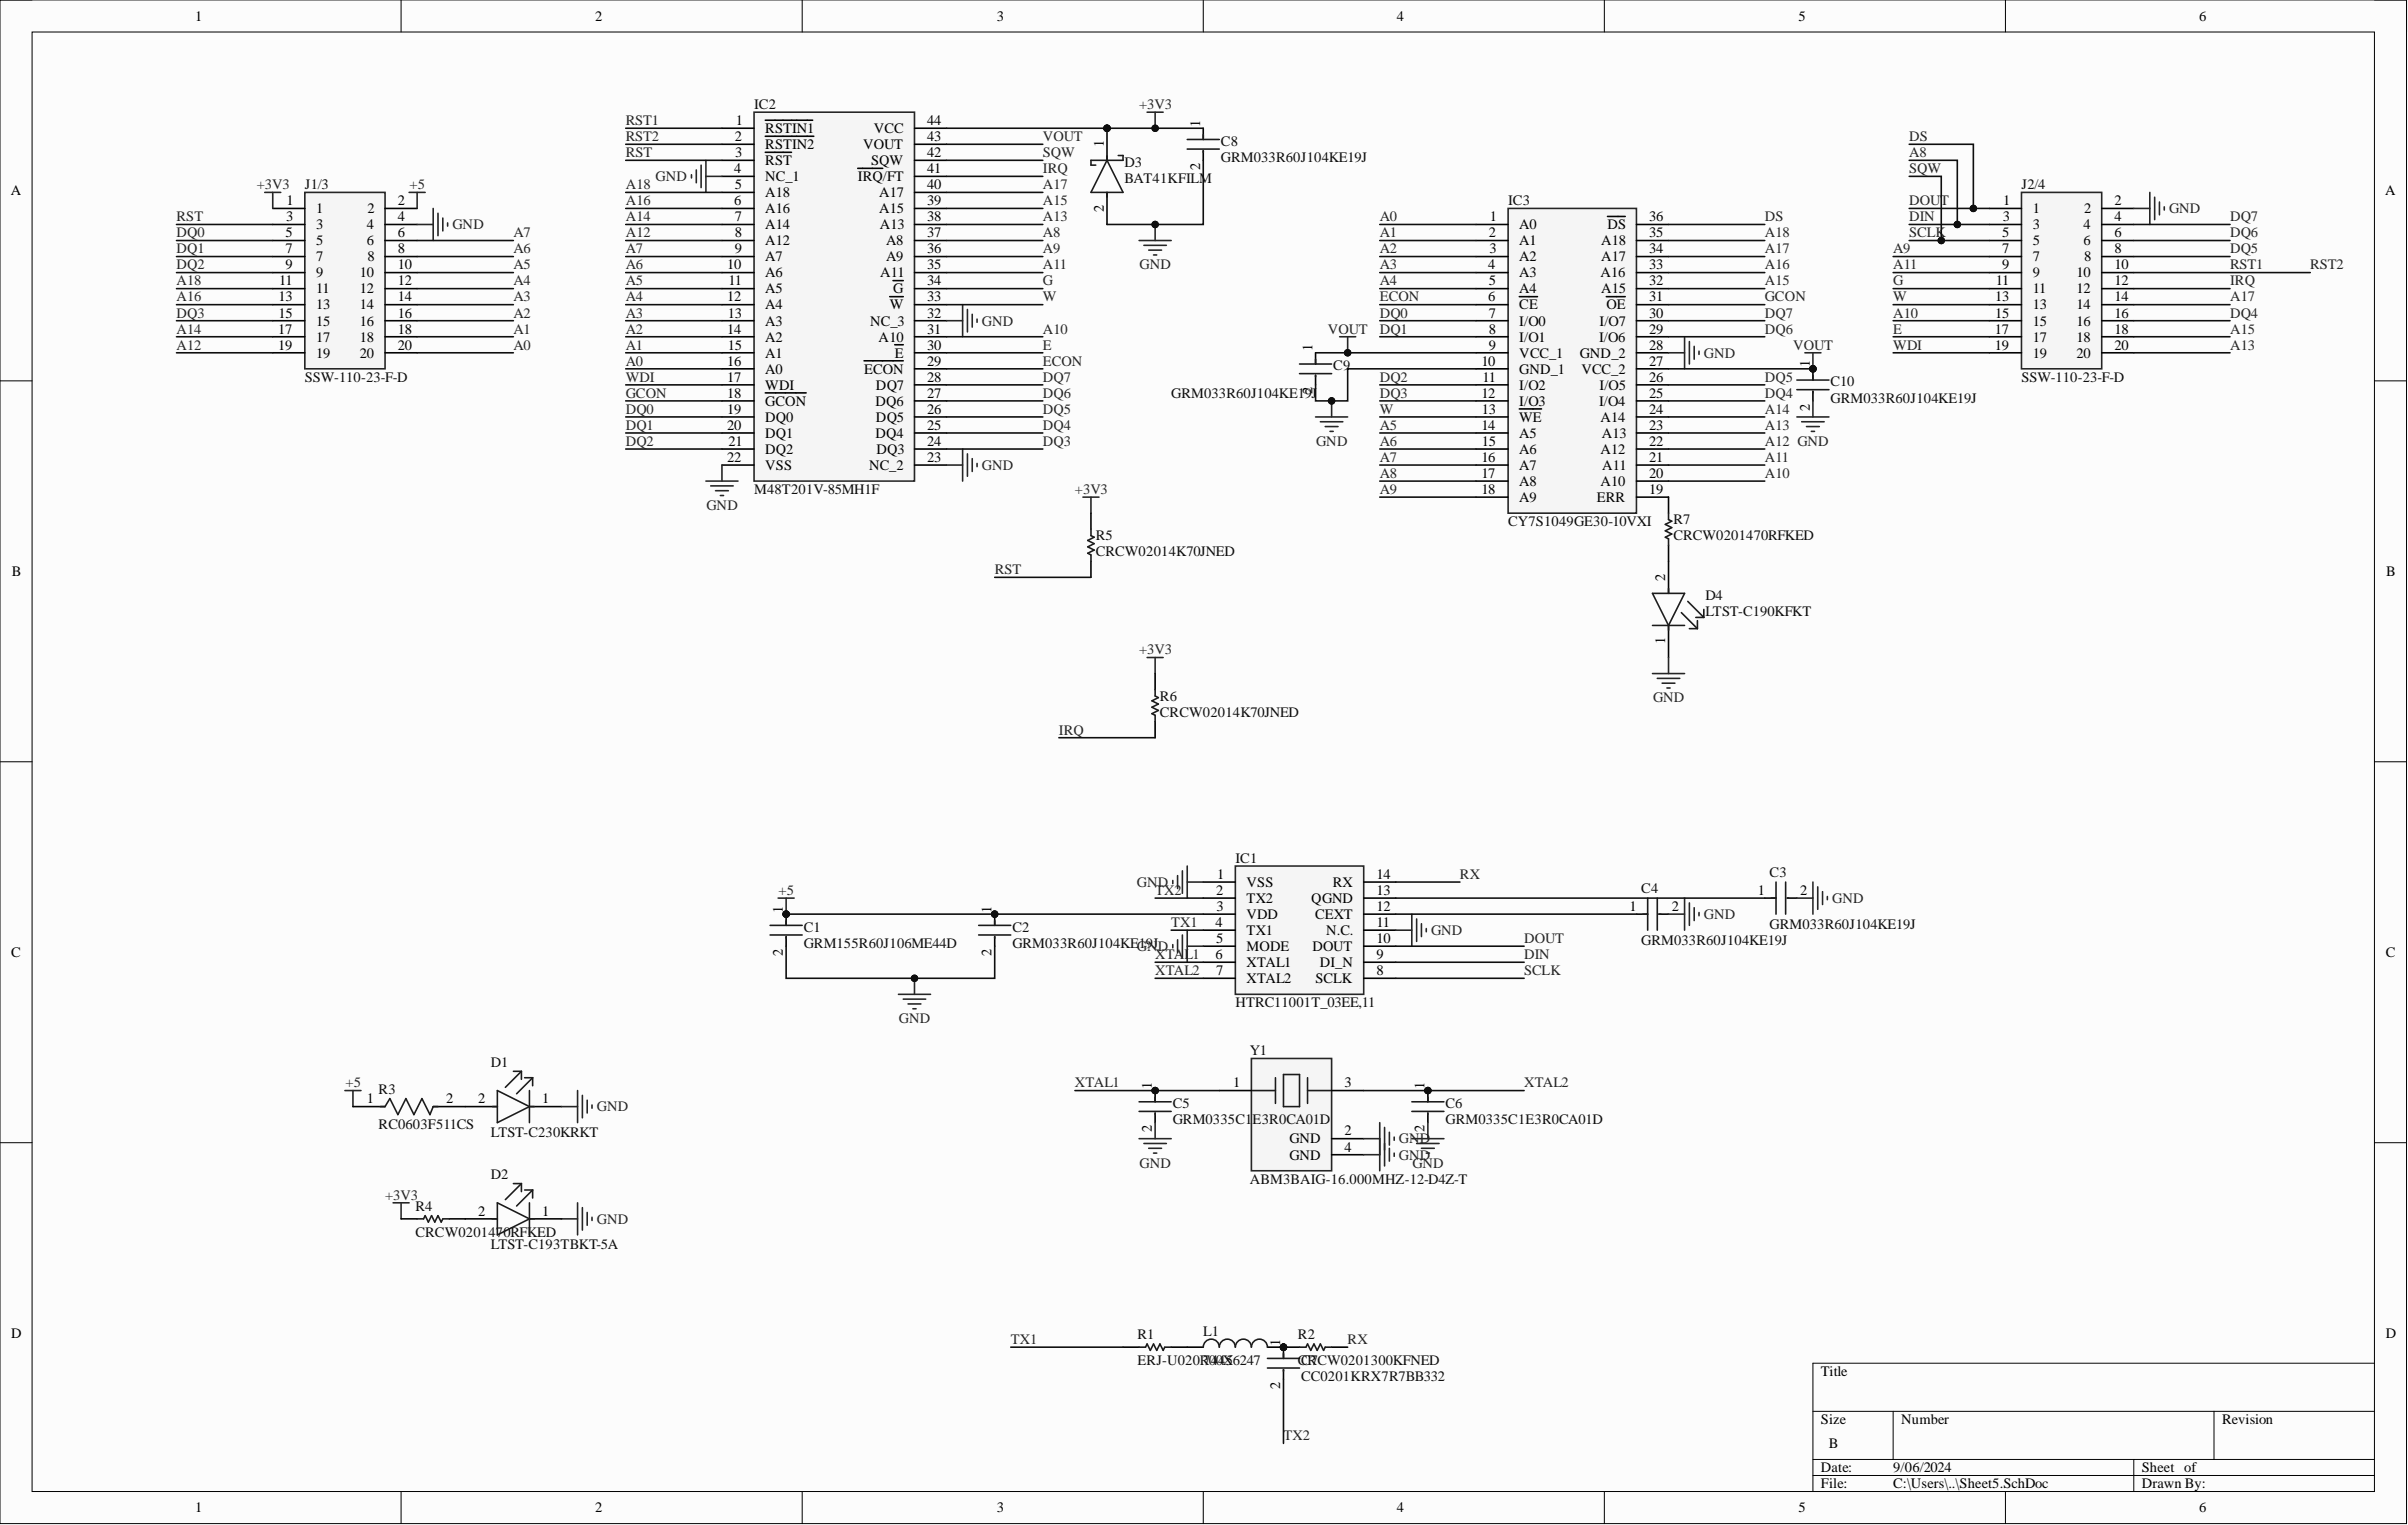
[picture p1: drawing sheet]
<svg xmlns="http://www.w3.org/2000/svg" width="381mm" height="241mm" viewBox="0 0 381 241" stroke-linecap="round" stroke-linejoin="round" font-family="sans-serif">
<defs><g id="words">
<g font-size="2.3">
<text x="30.9" y="3.3">1</text>
<text x="94.2" y="3.3">2</text>
<text x="157.7" y="3.3">3</text>
<text x="221" y="3.3">4</text>
<text x="284.6" y="3.3">5</text>
<text x="347.9" y="3.3">6</text>
<text x="116.3" y="22.3">2</text>
<text x="116.4" y="19.8">1</text>
<text x="121.1" y="21.1">RSTIN1</text>
<text x="121.1" y="23.6">RSTIN2</text>
<text x="136.6" y="23.6">VOUT</text>
<text x="138.3" y="21.1">VCC</text>
<text x="146.7" y="19.8">44</text>
<text x="146.7" y="22.3">43</text>
<text x="174.6" y="23.3" transform="rotate(-90 174.6 23.3)">1</text>
<text x="189.9" y="20" transform="rotate(-90 189.9 20)">1</text>
<text x="116.2" y="27.4">4</text>
<text x="116.3" y="29.9">5</text>
<text x="116.3" y="24.9">3</text>
<text x="121.1" y="26.1">RST</text>
<text x="121.1" y="28.7">NC_1</text>
<text x="135.7" y="28.7">IRQ/FT</text>
<text x="137.8" y="26.1">SQW</text>
<text x="146.7" y="24.9">42</text>
<text x="146.7" y="27.4">41</text>
<text x="146.7" y="29.9">40</text>
<text x="189.9" y="26.9" transform="rotate(-90 189.9 26.9)">2</text>
<text x="1.7" y="30.9">A</text>
<text x="45.3" y="35">3</text>
<text x="45.4" y="32.5">1</text>
<text x="50" y="33.7">1</text>
<text x="58.1" y="33.7">2</text>
<text x="63" y="32.5">2</text>
<text x="63" y="35">4</text>
<text x="116.2" y="32.5">6</text>
<text x="116.3" y="35">7</text>
<text x="121.1" y="31.2">A18</text>
<text x="121.1" y="33.7">A16</text>
<text x="139.1" y="31.2">A17</text>
<text x="139.1" y="33.7">A15</text>
<text x="146.7" y="32.5">39</text>
<text x="146.7" y="35">38</text>
<text x="174.6" y="33.5" transform="rotate(-90 174.6 33.5)">2</text>
<text x="235.7" y="35">1</text>
<text x="261" y="35">36</text>
<text x="316.9" y="35">3</text>
<text x="317" y="32.5">1</text>
<text x="321.6" y="33.7">1</text>
<text x="329.7" y="33.7">2</text>
<text x="334.6" y="32.5">2</text>
<text x="334.6" y="35">4</text>
<text x="377.4" y="30.9">A</text>
<text x="45.2" y="37.5">5</text>
<text x="45.2" y="40.1">7</text>
<text x="50" y="36.3">3</text>
<text x="50" y="38.8">5</text>
<text x="50" y="41.4">7</text>
<text x="58" y="36.3">4</text>
<text x="58" y="38.8">6</text>
<text x="58.1" y="41.4">8</text>
<text x="63" y="37.5">6</text>
<text x="63" y="40.1">8</text>
<text x="116.3" y="37.5">8</text>
<text x="116.3" y="40.1">9</text>
<text x="121.1" y="36.3">A14</text>
<text x="121.1" y="38.8">A12</text>
<text x="121.1" y="41.4">A7</text>
<text x="139.2" y="36.3">A13</text>
<text x="140.2" y="38.8">A8</text>
<text x="140.2" y="41.4">A9</text>
<text x="146.7" y="37.5">37</text>
<text x="146.7" y="40.1">36</text>
<text x="235.6" y="37.5">2</text>
<text x="235.7" y="40.1">3</text>
<text x="240.4" y="36.3">A0</text>
<text x="240.4" y="38.8">A1</text>
<text x="240.4" y="41.4">A2</text>
<text x="253.3" y="41.4">A17</text>
<text x="253.3" y="38.8">A18</text>
<text x="254.4" y="36.3">DS</text>
<text x="261" y="40.1">34</text>
<text x="261" y="37.5">35</text>
<text x="316.8" y="37.5">5</text>
<text x="316.8" y="40.1">7</text>
<text x="321.6" y="36.3">3</text>
<text x="321.6" y="38.8">5</text>
<text x="321.6" y="41.4">7</text>
<text x="329.7" y="36.3">4</text>
<text x="329.7" y="38.8">6</text>
<text x="329.7" y="41.4">8</text>
<text x="334.6" y="37.5">6</text>
<text x="334.6" y="40.1">8</text>
<text x="44.1" y="47.7">13</text>
<text x="44.2" y="45.2">11</text>
<text x="45.2" y="42.6">9</text>
<text x="50" y="43.9">9</text>
<text x="50" y="46.4">11</text>
<text x="56.9" y="43.9">10</text>
<text x="56.9" y="46.4">12</text>
<text x="63" y="42.6">10</text>
<text x="63" y="45.2">12</text>
<text x="63" y="47.7">14</text>
<text x="115.1" y="42.6">10</text>
<text x="115.1" y="47.7">12</text>
<text x="115.2" y="45.2">11</text>
<text x="121.1" y="43.9">A6</text>
<text x="121.1" y="46.4">A5</text>
<text x="139.3" y="43.9">A11</text>
<text x="141.3" y="46.4">G</text>
<text x="146.7" y="42.6">35</text>
<text x="146.7" y="45.2">34</text>
<text x="146.7" y="47.7">33</text>
<text x="235.5" y="42.6">4</text>
<text x="235.5" y="47.7">6</text>
<text x="235.6" y="45.2">5</text>
<text x="240.4" y="43.9">A3</text>
<text x="240.4" y="46.4">A4</text>
<text x="253.3" y="43.9">A16</text>
<text x="253.3" y="46.4">A15</text>
<text x="261" y="47.7">31</text>
<text x="261" y="45.2">32</text>
<text x="261" y="42.6">33</text>
<text x="315.7" y="47.7">13</text>
<text x="315.8" y="45.2">11</text>
<text x="316.8" y="42.6">9</text>
<text x="321.6" y="43.9">9</text>
<text x="321.6" y="46.4">11</text>
<text x="328.6" y="43.9">10</text>
<text x="328.6" y="46.4">12</text>
<text x="334.6" y="42.6">10</text>
<text x="334.6" y="45.2">12</text>
<text x="334.6" y="47.7">14</text>
<text x="44" y="52.8">17</text>
<text x="44.1" y="50.2">15</text>
<text x="50" y="49">13</text>
<text x="50" y="51.5">15</text>
<text x="56.9" y="49">14</text>
<text x="56.9" y="51.5">16</text>
<text x="63" y="50.2">16</text>
<text x="63" y="52.8">18</text>
<text x="115.1" y="52.8">14</text>
<text x="115.2" y="50.2">13</text>
<text x="121.1" y="49">A4</text>
<text x="121.1" y="51.5">A3</text>
<text x="137.7" y="51.5">NC_3</text>
<text x="140.8" y="49">W</text>
<text x="146.7" y="50.2">32</text>
<text x="146.7" y="52.8">31</text>
<text x="235.6" y="50.2">7</text>
<text x="235.6" y="52.8">8</text>
<text x="240.4" y="49">CE</text>
<text x="240.4" y="51.5">I/O0</text>
<text x="253.1" y="51.5">I/O7</text>
<text x="254.2" y="49">OE</text>
<text x="261" y="52.8">29</text>
<text x="261" y="50.2">30</text>
<text x="315.6" y="52.8">17</text>
<text x="315.7" y="50.2">15</text>
<text x="321.6" y="49">13</text>
<text x="321.6" y="51.5">15</text>
<text x="328.6" y="49">14</text>
<text x="328.6" y="51.5">16</text>
<text x="334.6" y="50.2">16</text>
<text x="334.6" y="52.8">18</text>
<text x="44" y="55.3">19</text>
<text x="50" y="54">17</text>
<text x="50" y="56.6">19</text>
<text x="56.9" y="54">18</text>
<text x="56.9" y="56.6">20</text>
<text x="63" y="55.3">20</text>
<text x="115.1" y="57.9">16</text>
<text x="115.2" y="55.3">15</text>
<text x="121.1" y="54">A2</text>
<text x="121.1" y="56.6">A1</text>
<text x="121.1" y="59.1">A0</text>
<text x="136.7" y="59.1">ECON</text>
<text x="139" y="54">A10</text>
<text x="141.6" y="56.6">E</text>
<text x="146.7" y="55.3">30</text>
<text x="146.7" y="57.9">29</text>
<text x="207.6" y="55.6" transform="rotate(-90 207.6 55.6)">1</text>
<text x="234.4" y="57.9">10</text>
<text x="235.6" y="55.3">9</text>
<text x="240.4" y="54">I/O1</text>
<text x="240.4" y="56.6">VCC_1</text>
<text x="240.4" y="59.1">GND_1</text>
<text x="250" y="56.6">GND_2</text>
<text x="250.2" y="59.1">VCC_2</text>
<text x="253" y="54">I/O6</text>
<text x="261" y="57.9">27</text>
<text x="261" y="55.3">28</text>
<text x="286.3" y="58.1" transform="rotate(-90 286.3 58.1)">1</text>
<text x="315.6" y="55.3">19</text>
<text x="321.6" y="54">17</text>
<text x="321.6" y="56.6">19</text>
<text x="328.6" y="54">18</text>
<text x="328.6" y="56.6">20</text>
<text x="334.6" y="55.3">20</text>
<text x="115.1" y="60.4">17</text>
<text x="115.1" y="62.9">18</text>
<text x="115.1" y="65.5">19</text>
<text x="121.1" y="61.7">WDI</text>
<text x="121.1" y="64.2">GCON</text>
<text x="138.5" y="64.2">DQ6</text>
<text x="138.6" y="61.7">DQ7</text>
<text x="146.7" y="60.4">28</text>
<text x="146.7" y="62.9">27</text>
<text x="146.7" y="65.5">26</text>
<text x="207.6" y="62.4" transform="rotate(-90 207.6 62.4)">2</text>
<text x="234.4" y="62.9">12</text>
<text x="234.5" y="65.5">13</text>
<text x="234.6" y="60.4">11</text>
<text x="240.4" y="61.7">I/O2</text>
<text x="240.4" y="64.2">I/O3</text>
<text x="253" y="64.2">I/O4</text>
<text x="253.1" y="61.7">I/O5</text>
<text x="261" y="65.5">24</text>
<text x="261" y="62.9">25</text>
<text x="261" y="60.4">26</text>
<text x="286.3" y="65" transform="rotate(-90 286.3 65)">2</text>
<text x="115.1" y="68">20</text>
<text x="115.2" y="70.5">21</text>
<text x="121.1" y="66.7">DQ0</text>
<text x="121.1" y="69.3">DQ1</text>
<text x="121.1" y="71.8">DQ2</text>
<text x="138.5" y="69.3">DQ4</text>
<text x="138.6" y="66.7">DQ5</text>
<text x="138.7" y="71.8">DQ3</text>
<text x="146.7" y="68">25</text>
<text x="146.7" y="70.5">24</text>
<text x="234.4" y="68">14</text>
<text x="234.5" y="70.5">15</text>
<text x="240.4" y="66.7">WE</text>
<text x="240.4" y="69.3">A5</text>
<text x="240.4" y="71.8">A6</text>
<text x="253.3" y="71.8">A12</text>
<text x="253.3" y="66.7">A14</text>
<text x="253.4" y="69.3">A13</text>
<text x="261" y="70.5">22</text>
<text x="261" y="68">23</text>
<text x="115.1" y="73.1">22</text>
<text x="121.1" y="74.3">VSS</text>
<text x="137.5" y="74.3">NC_2</text>
<text x="146.7" y="73.1">23</text>
<text x="234.4" y="73.1">16</text>
<text x="234.4" y="75.6">17</text>
<text x="240.4" y="74.3">A7</text>
<text x="240.4" y="76.9">A8</text>
<text x="253.3" y="76.9">A10</text>
<text x="253.5" y="74.3">A11</text>
<text x="261" y="75.6">20</text>
<text x="261" y="73.1">21</text>
<text x="234.4" y="78.2">18</text>
<text x="240.4" y="79.4">A9</text>
<text x="252.7" y="79.4">ERR</text>
<text x="261" y="78.2">19</text>
<text x="1.9" y="91.2">B</text>
<text x="263.5" y="91.9" transform="rotate(-90 263.5 91.9)">2</text>
<text x="377.6" y="91.2">B</text>
<text x="263.5" y="101.8" transform="rotate(-90 263.5 101.8)">1</text>
<text x="192.4" y="141.6">2</text>
<text x="192.6" y="139.1">1</text>
<text x="197.2" y="140.3">VSS</text>
<text x="197.2" y="142.9">TX2</text>
<text x="207.5" y="142.9">QGND</text>
<text x="210.9" y="140.3">RX</text>
<text x="217.8" y="139.1">14</text>
<text x="217.8" y="141.6">13</text>
<text x="278.1" y="141.6">1</text>
<text x="284.8" y="141.6">2</text>
<text x="123.9" y="144.4" transform="rotate(-90 123.9 144.4)">1</text>
<text x="156.9" y="144.4" transform="rotate(-90 156.9 144.4)">1</text>
<text x="192.3" y="146.7">4</text>
<text x="192.4" y="149.2">5</text>
<text x="192.5" y="144.1">3</text>
<text x="197.2" y="145.4">VDD</text>
<text x="197.2" y="147.9">TX1</text>
<text x="208.1" y="145.4">CEXT</text>
<text x="209.8" y="147.9">N.C.</text>
<text x="217.8" y="144.1">12</text>
<text x="217.8" y="146.7">11</text>
<text x="217.8" y="149.2">10</text>
<text x="257.8" y="144.1">1</text>
<text x="264.5" y="144.1">2</text>
<text x="1.8" y="151.4">C</text>
<text x="123.9" y="151.2" transform="rotate(-90 123.9 151.2)">2</text>
<text x="156.9" y="151.2" transform="rotate(-90 156.9 151.2)">2</text>
<text x="192.3" y="151.7">6</text>
<text x="192.4" y="154.3">7</text>
<text x="197.2" y="150.5">MODE</text>
<text x="197.2" y="153">XTAL1</text>
<text x="197.2" y="155.6">XTAL2</text>
<text x="207.6" y="150.5">DOUT</text>
<text x="208.2" y="155.6">SCLK</text>
<text x="208.8" y="153">DI_N</text>
<text x="217.8" y="151.7">9</text>
<text x="217.8" y="154.3">8</text>
<text x="377.5" y="151.4">C</text>
<text x="182.3" y="172.3" transform="rotate(-90 182.3 172.3)">1</text>
<text x="195.1" y="172.1">1</text>
<text x="212.7" y="172.1">3</text>
<text x="225.4" y="172.3" transform="rotate(-90 225.4 172.3)">1</text>
<text x="58" y="174.6">1</text>
<text x="70.6" y="174.6">2</text>
<text x="75.6" y="174.6">2</text>
<text x="85.8" y="174.6">1</text>
<text x="182.3" y="179.2" transform="rotate(-90 182.3 179.2)">2</text>
<text x="212.7" y="179.7">2</text>
<text x="225.4" y="179.2" transform="rotate(-90 225.4 179.2)">2</text>
<text x="204" y="180.9">GND</text>
<text x="204" y="183.5">GND</text>
<text x="212.7" y="182.2">4</text>
<text x="75.6" y="192.4">2</text>
<text x="85.8" y="192.4">1</text>
<text x="1.8" y="211.7">D</text>
<text x="202.6" y="212.9" transform="rotate(-90 202.6 212.9)">1</text>
<text x="377.5" y="211.7">D</text>
<text x="202.6" y="219.8" transform="rotate(-90 202.6 219.8)">2</text>
<text x="288.1" y="217.7">Title</text>
<text x="288.1" y="225.3">Size</text>
<text x="300.8" y="225.3">Number</text>
<text x="351.6" y="225.3">Revision</text>
<text x="288.1" y="233">Date:</text>
<text x="289.4" y="229.2">B</text>
<text x="299.5" y="233">9/06/2024</text>
<text x="338.9" y="233">Sheet of</text>
<text x="30.9" y="239.3">1</text>
<text x="94.2" y="239.3">2</text>
<text x="157.7" y="239.3">3</text>
<text x="221" y="239.3">4</text>
<text x="284.6" y="239.3">5</text>
<text x="288.1" y="235.5">File:</text>
<text x="299.5" y="235.5">C:\Users\..\Sheet5.SchDoc</text>
<text x="338.9" y="235.5">Drawn By:</text>
<text x="347.9" y="239.3">6</text>
</g>
<g font-size="2.3" fill="#0e0e0e">
<text x="119.3" y="17.2">IC2</text>
<text x="193.2" y="23.1">C8</text>
<text x="48.2" y="29.9">J1/3</text>
<text x="177.9" y="26.4">D3</text>
<text x="177.9" y="28.9">BAT41KFILM</text>
<text x="193.2" y="25.6">GRM033R60J104KE19J</text>
<text x="319.8" y="29.9">J2/4</text>
<text x="238.6" y="32.5">IC3</text>
<text x="210.9" y="58.6">C9</text>
<text x="48.2" y="60.4">SSW-110-23-F-D</text>
<text x="185.3" y="62.9">GRM033R60J104KE19J</text>
<text x="289.6" y="61.2">C10</text>
<text x="289.6" y="63.7">GRM033R60J104KE19J</text>
<text x="319.8" y="60.4">SSW-110-23-F-D</text>
<text x="119.3" y="78.2">M48T201V-85MH1F</text>
<text x="238.6" y="83.2">CY7S1049GE30-10VXI</text>
<text x="264.8" y="83">R7</text>
<text x="173.4" y="85.5">R5</text>
<text x="173.4" y="88.1">CRCW02014K70JNED</text>
<text x="264.8" y="85.5">CRCW0201470RFKED</text>
<text x="269.8" y="94.9">D4</text>
<text x="269.8" y="97.4">LTST-C190KFKT</text>
<text x="183.5" y="110.9">R6</text>
<text x="183.5" y="113.4">CRCW02014K70JNED</text>
<text x="195.5" y="136.5">IC1</text>
<text x="259.7" y="141.3">C4</text>
<text x="280" y="138.8">C3</text>
<text x="127.2" y="147.4">C1</text>
<text x="127.2" y="150">GRM155R60J106ME44D</text>
<text x="160.2" y="147.4">C2</text>
<text x="160.2" y="150">GRM033R60J104KEGND</text>
<text x="180.2" y="150">19J</text>
<text x="259.7" y="149.5">GRM033R60J104KE19J</text>
<text x="280" y="146.9">GRM033R60J104KE19J</text>
<text x="195.5" y="159.4">HTRC11001T_03EE,11</text>
<text x="197.7" y="167">Y1</text>
<text x="59.9" y="173.1">R3</text>
<text x="77.7" y="168.8">D1</text>
<text x="59.9" y="178.6">RC0603F511CS</text>
<text x="77.7" y="179.9">LTST-C230KRKT</text>
<text x="185.6" y="175.4">C5</text>
<text x="185.6" y="177.9">GRM0335C1</text>
<text x="198.2" y="177.9">E3R0CA01D</text>
<text x="228.7" y="175.4">C6</text>
<text x="228.7" y="177.9">GRM0335C1E3R0CA01D</text>
<text x="65.7" y="191.6">R4</text>
<text x="77.7" y="186.5">D2</text>
<text x="197.7" y="187.3">ABM3BAIG-16.000MHZ-12-D4Z-T</text>
<text x="65.7" y="195.7">CRCW0201470RFKED</text>
<text x="77.7" y="197.7">LTST-C193TBKT-5A</text>
<text x="180" y="211.9">R1</text>
<text x="180" y="216">ERJ-U020R70404X</text>
<text x="190.4" y="211.4">L1</text>
<text x="193.9" y="216">56247</text>
<text x="205.4" y="211.9">R2</text>
<text x="205.4" y="216">CRCW0201300KFNED</text>
<text x="205.9" y="216">C7</text>
<text x="205.9" y="218.5">CC0201KRX7R7BB332</text>
</g>
<g font-size="2.3" fill="#262626">
<text x="180.2" y="17.2">+3V3</text>
<text x="99" y="19.8">RST1</text>
<text x="99" y="22.3">RST2</text>
<text x="165" y="22.3">VOUT</text>
<text x="302.1" y="22.3">DS</text>
<text x="40.6" y="29.9">+3V3</text>
<text x="64.8" y="29.9">+5</text>
<text x="99" y="24.9">RST</text>
<text x="99" y="29.9">A18</text>
<text x="103.7" y="28.7">GND</text>
<text x="165" y="24.9">SQW</text>
<text x="165" y="27.4">IRQ</text>
<text x="165" y="29.9">A17</text>
<text x="302.1" y="27.4">SQW</text>
<text x="302.1" y="24.9">A8</text>
<text x="27.9" y="35">RST</text>
<text x="99" y="32.5">A16</text>
<text x="99" y="35">A14</text>
<text x="165" y="32.5">A15</text>
<text x="165" y="35">A13</text>
<text x="218.3" y="35">A0</text>
<text x="279.2" y="35">DS</text>
<text x="302.1" y="32.5">DOUT</text>
<text x="302.1" y="35">DIN</text>
<text x="343.2" y="33.7">GND</text>
<text x="352.8" y="35">DQ7</text>
<text x="27.9" y="37.5">DQ0</text>
<text x="27.9" y="40.1">DQ1</text>
<text x="71.6" y="36.3">GND</text>
<text x="81.2" y="40.1">A6</text>
<text x="81.2" y="37.5">A7</text>
<text x="99" y="37.5">A12</text>
<text x="99" y="40.1">A7</text>
<text x="165" y="37.5">A8</text>
<text x="165" y="40.1">A9</text>
<text x="218.3" y="40.1">A2</text>
<text x="218.3" y="37.5">A1</text>
<text x="279.2" y="37.5">A18</text>
<text x="279.2" y="40.1">A17</text>
<text x="299.5" y="40.1">A9</text>
<text x="302.1" y="37.5">SCLK</text>
<text x="352.8" y="37.5">DQ6</text>
<text x="352.8" y="40.1">DQ5</text>
<text x="27.9" y="45.2">A18</text>
<text x="27.9" y="47.7">A16</text>
<text x="27.9" y="42.6">DQ2</text>
<text x="81.2" y="42.6">A5</text>
<text x="81.2" y="45.2">A4</text>
<text x="81.2" y="47.7">A3</text>
<text x="99" y="42.6">A6</text>
<text x="99" y="45.2">A5</text>
<text x="99" y="47.7">A4</text>
<text x="165" y="42.6">A11</text>
<text x="165" y="45.2">G</text>
<text x="165" y="47.7">W</text>
<text x="180.3" y="42.6">GND</text>
<text x="218.3" y="45.2">A4</text>
<text x="218.3" y="42.6">A3</text>
<text x="218.3" y="47.7">ECON</text>
<text x="279.2" y="42.6">A16</text>
<text x="279.2" y="47.7">GCON</text>
<text x="279.2" y="45.2">A15</text>
<text x="299.5" y="42.6">A11</text>
<text x="299.5" y="45.2">G</text>
<text x="299.5" y="47.7">W</text>
<text x="352.8" y="47.7">A17</text>
<text x="352.8" y="45.2">IRQ</text>
<text x="352.8" y="42.6">RST1</text>
<text x="365.5" y="42.6">RST2</text>
<text x="27.9" y="52.8">A14</text>
<text x="27.9" y="50.2">DQ3</text>
<text x="81.2" y="50.2">A2</text>
<text x="81.2" y="52.8">A1</text>
<text x="99" y="50.2">A3</text>
<text x="99" y="52.8">A2</text>
<text x="155.4" y="51.5">GND</text>
<text x="165" y="52.8">A10</text>
<text x="210.1" y="52.8">VOUT</text>
<text x="218.3" y="50.2">DQ0</text>
<text x="218.3" y="52.8">DQ1</text>
<text x="279.2" y="50.2">DQ7</text>
<text x="279.2" y="52.8">DQ6</text>
<text x="299.5" y="50.2">A10</text>
<text x="299.5" y="52.8">E</text>
<text x="352.8" y="50.2">DQ4</text>
<text x="352.8" y="52.8">A15</text>
<text x="27.9" y="55.3">A12</text>
<text x="81.2" y="55.3">A0</text>
<text x="99" y="55.3">A1</text>
<text x="99" y="57.9">A0</text>
<text x="165" y="55.3">E</text>
<text x="165" y="57.9">ECON</text>
<text x="269.6" y="56.6">GND</text>
<text x="283.7" y="55.3">VOUT</text>
<text x="299.5" y="55.3">WDI</text>
<text x="352.8" y="55.3">A13</text>
<text x="99" y="60.4">WDI</text>
<text x="99" y="62.9">GCON</text>
<text x="99" y="65.5">DQ0</text>
<text x="165" y="60.4">DQ7</text>
<text x="165" y="62.9">DQ6</text>
<text x="165" y="65.5">DQ5</text>
<text x="218.3" y="60.4">DQ2</text>
<text x="218.3" y="62.9">DQ3</text>
<text x="218.3" y="65.5">W</text>
<text x="279.2" y="65.5">A14</text>
<text x="279.2" y="60.4">DQ5</text>
<text x="279.2" y="62.9">DQ4</text>
<text x="99" y="68">DQ1</text>
<text x="99" y="70.5">DQ2</text>
<text x="165" y="68">DQ4</text>
<text x="165" y="70.5">DQ3</text>
<text x="208.2" y="70.5">GND</text>
<text x="218.3" y="70.5">A6</text>
<text x="218.3" y="68">A5</text>
<text x="279.2" y="70.5">A12 GND</text>
<text x="279.2" y="68">A13</text>
<text x="155.4" y="74.3">GND</text>
<text x="218.3" y="73.1">A7</text>
<text x="218.3" y="75.6">A8</text>
<text x="279.2" y="73.1">A11</text>
<text x="279.2" y="75.6">A10</text>
<text x="111.8" y="80.7">GND</text>
<text x="170.1" y="78.2">+3V3</text>
<text x="218.3" y="78.2">A9</text>
<text x="157.4" y="90.8">RST</text>
<text x="180.2" y="103.5">+3V3</text>
<text x="261.5" y="111.1">GND</text>
<text x="167.5" y="116.2">IRQ</text>
<text x="123.2" y="141.6">+5</text>
<text x="179.9" y="140.3">GND</text>
<text x="182.8" y="141.6">TX2</text>
<text x="231" y="139.1">RX</text>
<text x="289.9" y="142.9">GND</text>
<text x="185.3" y="146.7">TX1</text>
<text x="226.4" y="147.9">GND</text>
<text x="241.2" y="149.2">DOUT</text>
<text x="269.6" y="145.4">GND</text>
<text x="182.8" y="151.7">XTAL1</text>
<text x="182.8" y="154.3">XTAL2</text>
<text x="241.2" y="151.7">DIN</text>
<text x="241.2" y="154.3">SCLK</text>
<text x="142.2" y="161.9">GND</text>
<text x="54.7" y="172.1">+5</text>
<text x="170.1" y="172.1">XTAL1</text>
<text x="241.2" y="172.1">XTAL2</text>
<text x="94.4" y="175.9">GND</text>
<text x="180.3" y="184.7">GND</text>
<text x="221.4" y="180.9">GND</text>
<text x="221.4" y="183.5">GND</text>
<text x="223.5" y="184.7">GND</text>
<text x="60.9" y="189.8">+3V3</text>
<text x="94.4" y="193.6">GND</text>
<text x="159.9" y="212.7">TX1</text>
<text x="213.2" y="212.7">RX</text>
<text x="203.1" y="227.9">TX2</text>
</g>
</g></defs>
<path d="M0 0h380.8v241.1h-380.8z" fill-rule="evenodd" fill="#fcfcfc"/>
<path d="M0 0h380.8v241.1h-380.8z" fill="none" stroke="#000" stroke-width=".16"/>
<path d="M5.1 5.1h370.6v230.9h-370.6z" fill-rule="evenodd" fill="#fcfcfc"/>
<g fill="none" stroke="#000" stroke-width=".16">
<path d="M0 0h5.1M63.5 0v5.1M126.9 0v5.1M190.4 0v5.1M253.8 0v5.1M317.3 0v5.1M375.7 0h5.1v5.1M5.1 5.1h370.6v230.9h-370.6zM0 60.3h5.1M375.7 60.3h5.1M0 120.5h5.1M375.7 120.5h5.1"/>
<path d="M0 180.8h5.1M375.7 180.8h5.1M375.7 215.7h-88.9v20.3M63.5 236v5.1M126.9 236v5.1M190.4 236v5.1M253.8 236v5.1M286.8 223.3h88.9M286.8 230.9h88.9M286.8 233.5h88.9M299.5 223.3v7.6M317.3 236v5.1"/>
<path d="M337.6 230.9v5.1M350.3 223.3v7.6M380.8 236v5.1"/>
</g>
<path d="M48.2 30.4h12.7v28h-12.7z" fill-rule="evenodd" fill="#f5f5f5"/>
<path d="M48.2 30.4h12.7v28h-12.7z" fill="none" stroke="#262626" stroke-width=".25"/>
<g fill="none" stroke="#000" stroke-width=".25">
<path d="M43.2 33h5M43.2 35.5h5M43.2 38.1h5M60.9 33h5.1M60.9 35.5h5.1M60.9 38.1h5.1M43.2 40.6h5M43.2 43.1h5M43.2 45.7h5M43.2 48.2h5M43.2 50.7h5M43.2 53.3h5"/>
<path d="M43.2 55.8h5M60.9 40.6h5.1M60.9 43.1h5.1M60.9 45.7h5.1M60.9 48.2h5.1M60.9 50.7h5.1M60.9 53.3h5.1M60.9 55.8h5.1"/>
</g>
<path d="M319.8 30.4h12.7v28h-12.7z" fill-rule="evenodd" fill="#f5f5f5"/>
<g fill="none" stroke="#262626" stroke-width=".25">
<path d="M41.9 30.4h2.5M43.2 30.4v2.6M64.7 30.4h2.6M66 35.5h2.5M66 30.4v2.6M68.5 33v5.1M69.3 33.7v3.6M70.1 34.5v2M70.8 35.3v.5M319.8 30.4h12.7v28h-12.7zM337.6 33h2.6M340.2 30.4v5.1"/>
<path d="M340.9 31.2v3.6M341.7 32v2M342.4 32.7v.5"/>
</g>
<g fill="none" stroke="#000" stroke-width=".25">
<path d="M314.8 33h5M314.8 35.5h5M314.8 38.1h5M332.5 33h5.1M332.5 35.5h5.1M332.5 38.1h5.1M314.8 40.6h5M314.8 43.1h5M314.8 45.7h5M314.8 48.2h5M314.8 50.7h5M314.8 53.3h5"/>
<path d="M314.8 55.8h5M332.5 40.6h5.1M332.5 43.1h5.1M332.5 45.7h5.1M332.5 48.2h5.1M332.5 50.7h5.1M332.5 53.3h5.1M332.5 55.8h5.1"/>
</g>
<path d="M195.5 137h20.3v20.3h-20.3z" fill-rule="evenodd" fill="#f5f5f5"/>
<path d="M195.5 137h20.3v20.3h-20.3z" fill="none" stroke="#262626" stroke-width=".25"/>
<g fill="none" stroke="#000" stroke-width=".25">
<path d="M190.4 139.6h5.1M215.8 139.6h5M190.4 142.1h5.1M190.4 144.6h5.1M190.4 147.2h5.1M190.4 149.7h5.1M190.4 152.3h5.1M190.4 154.8h5.1M215.8 142.1h5M215.8 144.6h5M215.8 147.2h5M215.8 149.7h5"/>
<path d="M215.8 152.3h5M215.8 154.8h5"/>
</g>
<circle cx="157.4" cy="144.6" r=".51" fill="#0e0e0e"/>
<circle cx="157.4" cy="144.6" r=".51" fill="none" stroke="#0e0e0e" stroke-width=".16"/>
<path d="M157.4 144.6v1.8" fill="none" stroke="#000" stroke-width=".25"/>
<circle cx="157.4" cy="144.6" r=".51" fill="#0e0e0e"/>
<circle cx="157.4" cy="144.6" r=".51" fill="none" stroke="#0e0e0e" stroke-width=".16"/>
<path d="M157.4 148.2v1.5" fill="none" stroke="#000" stroke-width=".25"/>
<path d="M154.8 146.4h5.1M154.8 147.9h5.1M157.4 145.7v.7M157.4 148.2v.3" fill="none" stroke="#1c1c1c" stroke-width=".25"/>
<path d="M142.2 157.3h5M142.9 158.1h3.6M143.7 158.9h2M144.4 159.6h.5M144.7 154.8v2.5" fill="none" stroke="#262626" stroke-width=".25"/>
<circle cx="144.7" cy="154.8" r=".51" fill="#0e0e0e"/>
<circle cx="144.7" cy="154.8" r=".51" fill="none" stroke="#0e0e0e" stroke-width=".16"/>
<g fill="none" stroke="#262626" stroke-width=".25">
<path d="M185.6 139.3v.5M186.3 138.6v2M187.1 137.8v3.5M187.8 137v5.1M187.8 139.6h2.6M286.8 139.6v5M123.1 142.1h2.6M124.4 142.1v2.5M185.6 149.5v.5M186.3 148.7v2M187.1 147.9v3.6M187.8 147.2v5.1"/>
<path d="M187.8 149.7h2.6M284.3 142.1h2.5M287.6 140.3v3.6M288.4 141.1v2M289.1 141.9v.5"/>
</g>
<path d="M258.9 144.6h1.8M262.5 144.6h1.5M279.2 142.1h1.8M282.8 142.1h1.5" fill="none" stroke="#000" stroke-width=".25"/>
<path d="M281 139.6v5M282.5 139.6v5M259.9 144.6h.8M260.7 142.1v5.1M262.2 142.1v5.1M262.5 144.6h.2M280.2 142.1h.8M282.8 142.1h.2" fill="none" stroke="#1c1c1c" stroke-width=".25"/>
<circle cx="124.4" cy="144.6" r=".51" fill="#0e0e0e"/>
<circle cx="124.4" cy="144.6" r=".51" fill="none" stroke="#0e0e0e" stroke-width=".16"/>
<path d="M198 167.5h12.7v17.7h-12.7z" fill-rule="evenodd" fill="#f5f5f5"/>
<path d="M198 167.5h12.7v17.7h-12.7zM218.3 177.6v7.6M219.1 178.4v6.1M219.8 179.2v2M220.6 179.9v.5M215.8 180.2h2.5M215.8 182.7h2.5M219.8 181.7v2M220.6 182.5v.5" fill="none" stroke="#262626" stroke-width=".25"/>
<path d="M198 172.6h3.8M201.8 170.5v4.1M203.1 170h2.5v5.1h-2.5zM206.9 170.5v4.1M206.9 172.6h3.8" fill="none" stroke="#1c1c1c" stroke-width=".25"/>
<path d="M192.9 172.6h5.1M210.7 172.6h5.1M210.7 180.2h5.1M210.7 182.7h5.1" fill="none" stroke="#000" stroke-width=".25"/>
<circle cx="182.8" cy="172.6" r=".51" fill="#0e0e0e"/>
<circle cx="182.8" cy="172.6" r=".51" fill="none" stroke="#0e0e0e" stroke-width=".16"/>
<path d="M182.8 172.6v1.7" fill="none" stroke="#000" stroke-width=".25"/>
<circle cx="182.8" cy="172.6" r=".51" fill="#0e0e0e"/>
<circle cx="182.8" cy="172.6" r=".51" fill="none" stroke="#0e0e0e" stroke-width=".16"/>
<path d="M182.8 176.1v1.5" fill="none" stroke="#000" stroke-width=".25"/>
<path d="M180.2 174.3h5.1M180.2 175.9h5.1M182.8 173.6v.7M182.8 176.1v.3" fill="none" stroke="#1c1c1c" stroke-width=".25"/>
<circle cx="225.9" cy="172.6" r=".51" fill="#0e0e0e"/>
<circle cx="225.9" cy="172.6" r=".51" fill="none" stroke="#0e0e0e" stroke-width=".16"/>
<path d="M225.9 172.6v1.7" fill="none" stroke="#000" stroke-width=".25"/>
<circle cx="225.9" cy="172.6" r=".51" fill="#0e0e0e"/>
<circle cx="225.9" cy="172.6" r=".51" fill="none" stroke="#0e0e0e" stroke-width=".16"/>
<path d="M225.9 176.1v1.5" fill="none" stroke="#000" stroke-width=".25"/>
<path d="M223.4 174.3h5.1M223.4 175.9h5.1M225.9 173.6v.7M225.9 176.1v.3" fill="none" stroke="#1c1c1c" stroke-width=".25"/>
<path d="M182.8 177.6v2.6M225.9 177.6v2.6M180.2 180.2h5.1M181 180.9h3.5M181.8 181.7h2M182.5 182.5h.5M223.4 180.2h5.1M224.1 180.9h3.6M224.9 181.7h2M225.7 182.5h.5" fill="none" stroke="#262626" stroke-width=".25"/>
<circle cx="203.1" cy="213.2" r=".51" fill="#0e0e0e"/>
<circle cx="203.1" cy="213.2" r=".51" fill="none" stroke="#0e0e0e" stroke-width=".16"/>
<path d="M203.1 213.2v1.7" fill="none" stroke="#000" stroke-width=".25"/>
<circle cx="203.1" cy="213.2" r=".51" fill="#0e0e0e"/>
<circle cx="203.1" cy="213.2" r=".51" fill="none" stroke="#0e0e0e" stroke-width=".16"/>
<path d="M203.1 216.7v1.5" fill="none" stroke="#000" stroke-width=".25"/>
<path d="M200.5 214.9h5.1M200.5 216.5h5.1M203.1 214.2v.7M203.1 216.7v.3" fill="none" stroke="#1c1c1c" stroke-width=".25"/>
<circle cx="203.1" cy="213.2" r=".51" fill="#0e0e0e"/>
<circle cx="203.1" cy="213.2" r=".51" fill="none" stroke="#0e0e0e" stroke-width=".16"/>
<path d="M203.1 213.2h2.5M210.7 213.2h2.5" fill="none" stroke="#000" stroke-width=".25"/>
<circle cx="203.1" cy="213.2" r=".51" fill="#0e0e0e"/>
<circle cx="203.1" cy="213.2" r=".51" fill="none" stroke="#0e0e0e" stroke-width=".16"/>
<path d="M205.6 213.2h1l.3-.5 .5 1 .5-1 .5 1 .5-1 .5 1 .3-.5h1" fill="none" stroke="#1c1c1c" stroke-width=".25"/>
<circle cx="203.1" cy="213.2" r=".51" fill="#0e0e0e"/>
<circle cx="203.1" cy="213.2" r=".51" fill="none" stroke="#0e0e0e" stroke-width=".16"/>
<path d="M192.9 213.2a1.27 1.27 0 0 1 1.3-1.3 1.27 1.27 0 0 1 1.3 1.3 1.27 1.27 0 0 1 1.2-1.3 1.27 1.27 0 0 1 1.3 1.3" fill="none" stroke="#1c1c1c" stroke-width=".25"/>
<path d="M187.8 213.2h2.6M200.5 213.2h2.6" fill="none" stroke="#000" stroke-width=".25"/>
<circle cx="203.1" cy="213.2" r=".51" fill="#0e0e0e"/>
<circle cx="203.1" cy="213.2" r=".51" fill="none" stroke="#0e0e0e" stroke-width=".16"/>
<g fill="none" stroke="#1c1c1c" stroke-width=".25">
<path d="M60.2 175.1h.7l.8-1.3 1.3 2.6 1.2-2.6 1.3 2.6 1.3-2.6 1.2 2.6 .5-1.3h.8M77.9 175.1h.8M78.7 172.6l5.1 2.5-5.1 2.5zM81.2 169.5h1.3M82.5 169.5l-2.5 2.6M82.5 169.5v1.3M83 170.5h1.3M83.8 172.6v5M83.8 175.1h.7M84.3 170.5l-2.6 2.6M84.3 170.5v1.3M66 192.9h1l.3-.5 .5 1 .5-1 .5 1 .5-1 .5 1 .3-.5h1"/>
<path d="M77.9 192.9h.8M78.7 190.3l5.1 2.6-5.1 2.5zM81.2 187.3h1.3M82.5 187.3v1.2M82.5 187.3l-2.5 2.5M83 188.3h1.3M83.8 190.3v5.1M83.8 192.9h.7M84.3 188.3v1.3M84.3 188.3l-2.6 2.5M190.4 213.2a1.27 1.27 0 0 1 1.3-1.3 1.27 1.27 0 0 1 1.2 1.3M198 213.2a1.27 1.27 0 0 1 1.3-1.3 1.27 1.27 0 0 1 1.2 1.3"/>
</g>
<g fill="none" stroke="#262626" stroke-width=".25">
<path d="M220.8 147.2h2.6M223.4 144.6v5.1M224.1 145.4v3.6M224.9 146.2v2M225.7 146.9v.5M264 144.6h2.5M266.5 142.1v5.1M267.3 142.9v3.5M268.1 143.6v2.1M268.8 144.4v.5M54.6 172.6h2.5M55.8 172.6v2.5"/>
<path d="M88.8 175.1h2.6M91.4 172.6v5M92.1 173.3v3.6M92.9 174.1v2M93.7 174.8v.6M62.2 190.3h2.5M63.5 190.3v2.6M88.8 192.9h2.6M91.4 190.3v5.1M92.1 191.1v3.5M92.9 191.8v2.1M93.7 192.6v.5"/>
</g>
<path d="M55.8 175.1h5.1M68.5 175.1h10.2M83.8 175.1h5M63.5 192.9h2.5M71.1 192.9h7.6M83.8 192.9h5" fill="none" stroke="#000" stroke-width=".25"/>
<path d="M119.3 17.8h25.4v58.3h-25.4z" fill-rule="evenodd" fill="#f5f5f5"/>
<path d="M119.3 17.8h25.4v58.3h-25.4z" fill="none" stroke="#262626" stroke-width=".25"/>
<g fill="none" stroke="#000" stroke-width=".25">
<path d="M121.1 19h7.5M114.2 20.3h5.1M114.2 22.8h5.1M114.2 25.4h5.1M114.2 27.9h5.1M114.2 30.4h5.1M114.2 33h5.1M114.2 35.5h5.1M114.2 38.1h5.1M121.1 21.6h7.7M121.1 24.1h4.1M135.7 26.6h4"/>
<path d="M144.7 20.3h5.1M144.7 22.8h5.1M144.7 25.4h5.1M144.7 27.9h5.1M144.7 30.4h5.1M144.7 33h5.1M144.7 35.5h5.1M144.7 38.1h5.1M114.2 40.6h5.1M114.2 43.1h5.1M114.2 45.7h5.1M114.2 48.2h5.1"/>
<path d="M114.2 50.7h5.1M114.2 53.3h5.1M114.2 55.8h5.1M114.2 58.4h5.1M136.7 57.1h6.2M140.8 46.9h2.1M141.3 44.4h1.6M141.6 54.6h1.3M144.7 40.6h5.1M144.7 43.1h5.1M144.7 45.7h5.1M144.7 48.2h5.1"/>
<path d="M144.7 50.7h5.1M144.7 53.3h5.1M144.7 55.8h5.1M144.7 58.4h5.1M114.2 60.9h5.1M114.2 63.4h5.1M114.2 66h5.1M114.2 68.5h5.1M114.2 71h5.1M114.2 73.6h5.1M121.1 62.2h6.4M144.7 60.9h5.1"/>
<path d="M144.7 63.4h5.1M144.7 66h5.1M144.7 68.5h5.1M144.7 71h5.1M144.7 73.6h5.1"/>
</g>
<circle cx="175.2" cy="20.3" r=".51" fill="#0e0e0e"/>
<circle cx="175.2" cy="20.3" r=".51" fill="none" stroke="#0e0e0e" stroke-width=".16"/>
<path d="M175.2 20.3v5.1M175.2 30.4v5.1" fill="none" stroke="#000" stroke-width=".25"/>
<circle cx="175.2" cy="20.3" r=".51" fill="#0e0e0e"/>
<circle cx="175.2" cy="20.3" r=".51" fill="none" stroke="#0e0e0e" stroke-width=".16"/>
<path d="M175.2 25.4l2.5 5h-5.1zM175.2 24.6v.8M175.2 30.4v.8M176.9 24.6h.8v.8h-5.1v.7h.8" fill="none" stroke="#1c1c1c" stroke-width=".25"/>
<path d="M181.5 17.8h2.5M182.8 17.8v2.5M111.7 76.1h5.1M112.5 76.9h3.5M113.2 77.6h2M114 78.4h.5M114.2 73.6v2.5" fill="none" stroke="#262626" stroke-width=".25"/>
<circle cx="182.8" cy="20.3" r=".51" fill="#0e0e0e"/>
<circle cx="182.8" cy="20.3" r=".51" fill="none" stroke="#0e0e0e" stroke-width=".16"/>
<path d="M190.4 20.3v1.8M190.4 23.8v1.6" fill="none" stroke="#000" stroke-width=".25"/>
<path d="M187.8 22.1h5.1M187.8 23.6h5.1M190.4 21.3v.8M190.4 23.8v.3" fill="none" stroke="#1c1c1c" stroke-width=".25"/>
<path d="M180.2 38.1h5.1M181 38.8h3.5M181.8 39.6h2M182.8 35.5v2.6M182.5 40.3h.5" fill="none" stroke="#262626" stroke-width=".25"/>
<circle cx="182.8" cy="35.5" r=".51" fill="#0e0e0e"/>
<circle cx="182.8" cy="35.5" r=".51" fill="none" stroke="#0e0e0e" stroke-width=".16"/>
<g fill="none" stroke="#262626" stroke-width=".25">
<path d="M109.4 27.7v.5M110.2 26.9v2M110.9 26.1v3.6M111.7 25.4v5M111.7 27.9h2.5M149.8 50.7h2.5M152.3 48.2v5.1M153.1 49v3.5M153.8 49.7v2.1M154.6 50.5v.5M149.8 73.6h2.5M152.3 71v5.1"/>
<path d="M153.1 71.8v3.6M153.8 72.6v2M154.6 73.3v.5"/>
</g>
<path d="M238.6 33h20.3v48.2h-20.3z" fill-rule="evenodd" fill="#f5f5f5"/>
<path d="M238.6 33h20.3v48.2h-20.3zM208.2 66h5M208.9 66.7h3.6M209.7 67.5h2M210.4 68.3h.5M210.7 63.4v2.6" fill="none" stroke="#262626" stroke-width=".25"/>
<g fill="none" stroke="#000" stroke-width=".25">
<path d="M233.5 35.5h5.1M233.5 38.1h5.1M254.3 34.2h2.8M258.9 35.5h5.1M258.9 38.1h5.1M208.2 55.8v1.8M208.2 59.4v1.5M233.5 40.6h5.1M233.5 43.1h5.1M233.5 45.7h5.1M233.5 48.2h5.1M233.5 50.7h5.1"/>
<path d="M233.5 53.3h5.1M233.5 55.8h5.1M233.5 58.4h5.1M240.4 46.9h2.9M254.2 46.9h2.9M258.9 40.6h5.1M258.9 43.1h5.1M258.9 45.7h5.1M258.9 48.2h5.1M258.9 50.7h5.1M258.9 53.3h5.1M258.9 55.8h5.1"/>
<path d="M258.9 58.4h5.1M233.5 60.9h5.1M233.5 63.4h5.1M233.5 66h5.1M233.5 68.5h5.1M233.5 71h5.1M233.5 73.6h5.1M233.5 76.1h5.1M233.5 78.7h5.1M240.4 64.7h3.5M258.9 60.9h5.1M258.9 63.4h5.1"/>
<path d="M258.9 66h5.1M258.9 68.5h5.1M258.9 71h5.1M258.9 73.6h5.1M258.9 76.1h5.1M258.9 78.7h5.1"/>
</g>
<path d="M205.6 57.6h5.1M205.6 59.1h5.1M208.2 56.8v.8M208.2 59.4v.2" fill="none" stroke="#1c1c1c" stroke-width=".25"/>
<circle cx="210.7" cy="63.4" r=".51" fill="#0e0e0e"/>
<circle cx="210.7" cy="63.4" r=".51" fill="none" stroke="#0e0e0e" stroke-width=".16"/>
<path d="M212 53.3h2.5M213.2 53.3v2.5M264 55.8h2.5M266.5 53.3v5.1M267.3 54v3.6M268.1 54.8v2M268.8 55.6v.5" fill="none" stroke="#262626" stroke-width=".25"/>
<circle cx="213.2" cy="55.8" r=".51" fill="#0e0e0e"/>
<circle cx="213.2" cy="55.8" r=".51" fill="none" stroke="#0e0e0e" stroke-width=".16"/>
<circle cx="286.8" cy="58.4" r=".51" fill="#0e0e0e"/>
<circle cx="286.8" cy="58.4" r=".51" fill="none" stroke="#0e0e0e" stroke-width=".16"/>
<path d="M286.8 58.4v1.7" fill="none" stroke="#000" stroke-width=".25"/>
<circle cx="286.8" cy="58.4" r=".51" fill="#0e0e0e"/>
<circle cx="286.8" cy="58.4" r=".51" fill="none" stroke="#0e0e0e" stroke-width=".16"/>
<path d="M286.8 61.9v1.5" fill="none" stroke="#000" stroke-width=".25"/>
<path d="M286.8 59.4v.7M284.3 60.1h5.1M284.3 61.7h5.1M286.8 61.9v.3" fill="none" stroke="#1c1c1c" stroke-width=".25"/>
<path d="M285.6 55.8h2.5M286.8 55.8v2.6M284.3 66h5.1M285.1 66.7h3.5M285.8 67.5h2.1M286.6 68.3h.5M286.8 63.4v2.6" fill="none" stroke="#262626" stroke-width=".25"/>
<circle cx="286.8" cy="58.4" r=".51" fill="#0e0e0e"/>
<circle cx="286.8" cy="58.4" r=".51" fill="none" stroke="#0e0e0e" stroke-width=".16"/>
<path d="M171.3 78.7h2.6M172.6 78.7v2.5M181.5 104h2.5M182.8 104v2.6M261.5 106.6h5M262.2 107.3h3.6M263 108.1h2M263.7 108.9h.6M264 104v2.6" fill="none" stroke="#262626" stroke-width=".25"/>
<path d="M264 78.7v2.5M172.6 81.2v2.5M172.6 88.8v2.6M264 86.3v7.6M264 99v5M182.8 106.6v2.5M182.8 114.2v2.5" fill="none" stroke="#000" stroke-width=".25"/>
<g fill="none" stroke="#1c1c1c" stroke-width=".25">
<path d="M172.6 83.7v1.1l.5 .2-1 .5 1 .5-1 .5 1 .5-1 .5 .5 .3v1M261.5 93.9h5l-2.5 5.1zM261.5 99h5M264 81.2v1l.5 .3-1 .5 1 .5-1 .5 1 .5-1 .5 .5 .3v1M264 93.1v.8M264 99v.7M266 96.9l2.6 2.6M267 95.2l2.6 2.5M267.3 99.5h1.3M268.3 97.7h1.3M268.6 98.2v1.3M269.6 96.4v1.3"/>
<path d="M182.8 109.1v1l.5 .3-1 .5 1 .5-1 .5 1 .5-1 .5 .5 .3v1"/>
</g>
<circle cx="124.4" cy="144.6" r=".51" fill="#0e0e0e"/>
<circle cx="124.4" cy="144.6" r=".51" fill="none" stroke="#0e0e0e" stroke-width=".16"/>
<path d="M124.4 144.6v1.8" fill="none" stroke="#000" stroke-width=".25"/>
<circle cx="124.4" cy="144.6" r=".51" fill="#0e0e0e"/>
<circle cx="124.4" cy="144.6" r=".51" fill="none" stroke="#0e0e0e" stroke-width=".16"/>
<path d="M124.4 148.2v1.5M177.7 213.2h2.5M185.3 213.2h2.5" fill="none" stroke="#000" stroke-width=".25"/>
<path d="M121.8 146.4h5.1M121.8 147.9h5.1M124.4 145.7v.7M124.4 148.2v.3M180.2 213.2h1l.3-.5 .5 1 .5-1 .5 1 .5-1 .5 1 .3-.5h1" fill="none" stroke="#1c1c1c" stroke-width=".25"/>
<path d="M124.4 144.6h66" fill="none" stroke="#0e0e0e" stroke-width=".25"/>
<circle cx="124.4" cy="144.6" r=".51" fill="#0e0e0e"/>
<circle cx="124.4" cy="144.6" r=".51" fill="none" stroke="#0e0e0e" stroke-width=".16"/>
<circle cx="157.4" cy="144.6" r=".51" fill="#0e0e0e"/>
<circle cx="157.4" cy="144.6" r=".51" fill="none" stroke="#0e0e0e" stroke-width=".16"/>
<path d="M220.8 139.6h10.2M182.8 152.3h7.6M182.8 154.8h7.6M182.8 142.1h7.6M185.3 147.2h5.1M220.8 149.7h20.4M220.8 152.3h20.4M220.8 154.8h20.4M170.1 172.6h22.8" fill="none" stroke="#0e0e0e" stroke-width=".25"/>
<circle cx="182.8" cy="172.6" r=".51" fill="#0e0e0e"/>
<circle cx="182.8" cy="172.6" r=".51" fill="none" stroke="#0e0e0e" stroke-width=".16"/>
<path d="M215.8 172.6h25.4" fill="none" stroke="#0e0e0e" stroke-width=".25"/>
<circle cx="225.9" cy="172.6" r=".51" fill="#0e0e0e"/>
<circle cx="225.9" cy="172.6" r=".51" fill="none" stroke="#0e0e0e" stroke-width=".16"/>
<path d="M302.1 33h12.7M159.9 213.2h17.8M203.1 218.2v10.2" fill="none" stroke="#0e0e0e" stroke-width=".25"/>
<circle cx="312.2" cy="33" r=".51" fill="#0e0e0e"/>
<circle cx="312.2" cy="33" r=".51" fill="none" stroke="#0e0e0e" stroke-width=".16"/>
<path d="M302.1 35.5h12.7" fill="none" stroke="#0e0e0e" stroke-width=".25"/>
<circle cx="309.7" cy="35.5" r=".51" fill="#0e0e0e"/>
<circle cx="309.7" cy="35.5" r=".51" fill="none" stroke="#0e0e0e" stroke-width=".16"/>
<path d="M302.1 38.1h12.7" fill="none" stroke="#0e0e0e" stroke-width=".25"/>
<circle cx="307.2" cy="38.1" r=".51" fill="#0e0e0e"/>
<circle cx="307.2" cy="38.1" r=".51" fill="none" stroke="#0e0e0e" stroke-width=".16"/>
<path d="M124.4 149.7v5.1h33v-5.1" fill="none" stroke="#0e0e0e" stroke-width=".25"/>
<circle cx="144.7" cy="154.8" r=".51" fill="#0e0e0e"/>
<circle cx="144.7" cy="154.8" r=".51" fill="none" stroke="#0e0e0e" stroke-width=".16"/>
<path d="M190.4 25.4v10.1h-15.2M220.8 142.1h58.4M220.8 144.6h38.1" fill="none" stroke="#0e0e0e" stroke-width=".25"/>
<circle cx="182.8" cy="35.5" r=".51" fill="#0e0e0e"/>
<circle cx="182.8" cy="35.5" r=".51" fill="none" stroke="#0e0e0e" stroke-width=".16"/>
<path d="M175.2 20.3h15.2" fill="none" stroke="#0e0e0e" stroke-width=".25"/>
<circle cx="175.2" cy="20.3" r=".51" fill="#0e0e0e"/>
<circle cx="175.2" cy="20.3" r=".51" fill="none" stroke="#0e0e0e" stroke-width=".16"/>
<circle cx="182.8" cy="20.3" r=".51" fill="#0e0e0e"/>
<circle cx="182.8" cy="20.3" r=".51" fill="none" stroke="#0e0e0e" stroke-width=".16"/>
<path d="M149.8 20.3h25.4" fill="none" stroke="#0e0e0e" stroke-width=".25"/>
<circle cx="175.2" cy="20.3" r=".51" fill="#0e0e0e"/>
<circle cx="175.2" cy="20.3" r=".51" fill="none" stroke="#0e0e0e" stroke-width=".16"/>
<g fill="none" stroke="#0e0e0e" stroke-width=".25">
<path d="M27.9 35.5h15.3M27.9 38.1h15.3M66 38.1h15.2M99 20.3h15.2M99 22.8h15.2M99 25.4h15.2M99 30.4h15.2M99 33h15.2M99 35.5h15.2M99 38.1h15.2M149.8 22.8h15.2M149.8 25.4h15.2"/>
<path d="M149.8 30.4h15.2M149.8 33h15.2M149.8 35.5h15.2M149.8 38.1h15.2M149.8 27.9h15.2M337.6 35.5h15.2M337.6 38.1h15.2M27.9 40.6h15.3M27.9 43.1h15.3M27.9 45.7h15.3M27.9 48.2h15.3M27.9 50.7h15.3"/>
<path d="M27.9 53.3h15.3M27.9 55.8h15.3M66 40.6h15.2M66 43.1h15.2M66 45.7h15.2M66 48.2h15.2M66 50.7h15.2M66 53.3h15.2M66 55.8h15.2M99 40.6h15.2M99 43.1h15.2M99 45.7h15.2"/>
<path d="M99 48.2h15.2M99 50.7h15.2M99 53.3h15.2M99 55.8h15.2M99 58.4h15.2M149.8 40.6h15.2M149.8 43.1h15.2M149.8 45.7h15.2M149.8 48.2h15.2M149.8 53.3h15.2M149.8 55.8h15.2M149.8 58.4h15.2"/>
<path d="M208.2 55.8h25.3M299.5 40.6h15.3M299.5 43.1h15.3M299.5 45.7h15.3M299.5 48.2h15.3M299.5 50.7h15.3M299.5 53.3h15.3M299.5 55.8h15.3M337.6 40.6h15.2M337.6 45.7h15.2M337.6 48.2h15.2M337.6 50.7h15.2"/>
<path d="M337.6 53.3h15.2M337.6 55.8h15.2M99 60.9h15.2M99 63.4h15.2M99 66h15.2M99 68.5h15.2M99 71h15.2M149.8 60.9h15.2M149.8 63.4h15.2M149.8 66h15.2M149.8 68.5h15.2M149.8 71h15.2"/>
</g>
<circle cx="213.2" cy="55.8" r=".51" fill="#0e0e0e"/>
<circle cx="213.2" cy="55.8" r=".51" fill="none" stroke="#0e0e0e" stroke-width=".16"/>
<g fill="none" stroke="#0e0e0e" stroke-width=".25">
<path d="M218.3 38.1h15.2M218.3 35.5h15.2M264 38.1h15.2M218.3 43.1h15.2M218.3 45.7h15.2M218.3 40.6h15.2M218.3 50.7h15.2M218.3 53.3h15.2M264 43.1h15.2M264 48.2h15.2M264 58.4h22.8M218.3 71h15.2"/>
<path d="M218.3 73.6h15.2M218.3 68.5h15.2M218.3 60.9h15.2M264 66h15.2M264 71h15.2"/>
</g>
<circle cx="286.8" cy="58.4" r=".51" fill="#0e0e0e"/>
<circle cx="286.8" cy="58.4" r=".51" fill="none" stroke="#0e0e0e" stroke-width=".16"/>
<path d="M233.5 58.4h-20.3v5h-5v-2.5" fill="none" stroke="#0e0e0e" stroke-width=".25"/>
<circle cx="210.7" cy="63.4" r=".51" fill="#0e0e0e"/>
<circle cx="210.7" cy="63.4" r=".51" fill="none" stroke="#0e0e0e" stroke-width=".16"/>
<g fill="none" stroke="#0e0e0e" stroke-width=".25">
<path d="M264 35.5h15.2M302.1 22.8h10.1v10.2M218.3 48.2h15.2M264 40.6h15.2M264 45.7h15.2M264 50.7h15.2M264 53.3h15.2M218.3 76.1h15.2M218.3 78.7h15.2M218.3 63.4h15.2M218.3 66h15.2M264 68.5h15.2"/>
<path d="M264 76.1h15.2M264 73.6h15.2M264 60.9h15.2M264 63.4h15.2M157.4 91.4h15.2M167.5 116.7h15.3"/>
</g>
<circle cx="312.2" cy="33" r=".51" fill="#0e0e0e"/>
<circle cx="312.2" cy="33" r=".51" fill="none" stroke="#0e0e0e" stroke-width=".16"/>
<path d="M302.1 25.4h7.6v10.1" fill="none" stroke="#0e0e0e" stroke-width=".25"/>
<circle cx="309.7" cy="35.5" r=".51" fill="#0e0e0e"/>
<circle cx="309.7" cy="35.5" r=".51" fill="none" stroke="#0e0e0e" stroke-width=".16"/>
<path d="M302.1 27.9h5.1v10.2" fill="none" stroke="#0e0e0e" stroke-width=".25"/>
<circle cx="307.2" cy="38.1" r=".51" fill="#0e0e0e"/>
<circle cx="307.2" cy="38.1" r=".51" fill="none" stroke="#0e0e0e" stroke-width=".16"/>
<path d="M337.6 43.1h27.9" fill="none" stroke="#0e0e0e" stroke-width=".25"/>
<use href="#words"/>
</svg>
